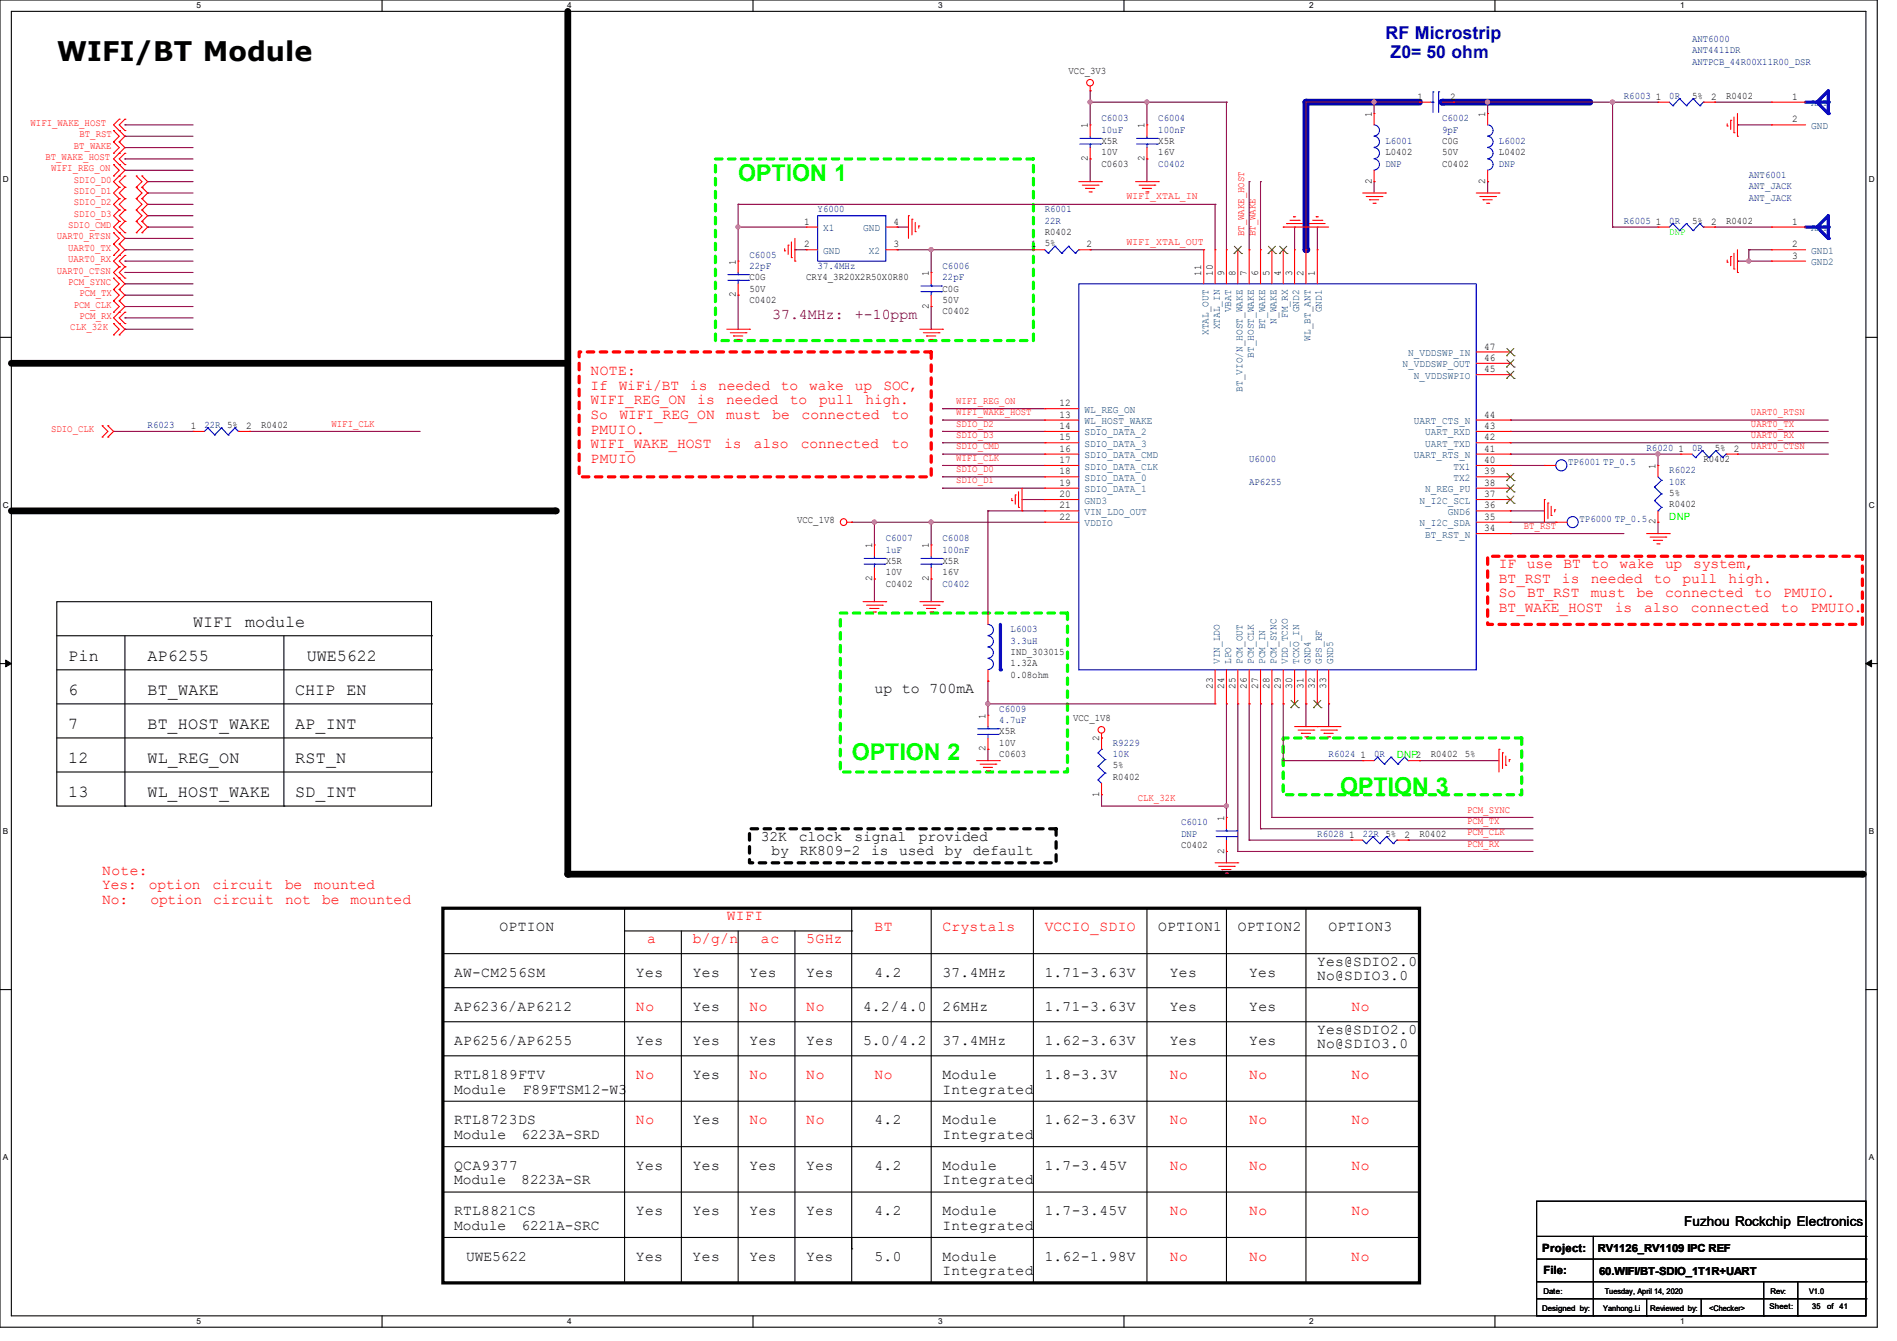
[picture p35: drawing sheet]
<svg xmlns="http://www.w3.org/2000/svg" width="297mm" height="210mm" viewBox="0 0 297 210" stroke-linecap="round" stroke-linejoin="round" font-family="sans-serif">
<defs><g id="words">
<text font-size="4.2" x="8.9" y="9.6">WIFI/BT Module</text>
<g font-size="3.6" fill="#0f0">
<text x="115.6" y="28.3">OPTION 1</text>
<text x="133.3" y="119">OPTION 2</text>
<text x="209.8" y="124.3">OPTION 3</text>
</g>
<g font-size="2.8" fill="#000080">
<text x="216.9" y="6.2">RF Microstrip</text>
<text x="217.7" y="9">Z0= 50 ohm</text>
</g>
<g font-size="2.6">
<text x="30.2" y="98.1">WIFI</text>
<text x="38.4" y="98.1">module</text>
<text x="10.7" y="103.5">Pin</text>
<text x="23.1" y="103.5">AP6255</text>
<text x="48" y="103.5">UWE5622</text>
<text x="10.7" y="108.8">6</text>
<text x="23.1" y="108.8">BT_WAKE</text>
<text x="46.2" y="108.8">CHIP EN</text>
<text x="10.7" y="114.1">7</text>
<text x="10.7" y="119.5">12</text>
<text x="23.1" y="114.1">BT_HOST_WAKE</text>
<text x="23.1" y="119.5">WL_REG_ON</text>
<text x="46.2" y="114.1">AP_INT</text>
<text x="46.2" y="119.5">RST_N</text>
<text x="10.7" y="124.8">13</text>
<text x="23.1" y="124.8">WL_HOST_WAKE</text>
<text x="46.2" y="124.8">SD_INT</text>
</g>
<g font-size="2.3" fill="#800000">
<text x="120.9" y="49.9">37.4MHz:</text>
<text x="133.9" y="49.9">+-10ppm</text>
</g>
<g font-size="2.3" fill="#f00">
<text x="92.5" y="58.8">NOTE:</text>
<text x="92.5" y="61">If</text>
<text x="92.5" y="63.3">WIFI_REG_ON</text>
<text x="92.5" y="65.6">So</text>
<text x="96.9" y="61">WiFi/BT</text>
<text x="97" y="65.6">WIFI_REG_ON</text>
<text x="108" y="61">is</text>
<text x="109.2" y="63.3">is</text>
<text x="112.4" y="61">needed</text>
<text x="113.7" y="63.3">needed</text>
<text x="113.7" y="65.6">must</text>
<text x="120.9" y="65.6">be</text>
<text x="122.3" y="61">to</text>
<text x="123.7" y="63.3">to</text>
<text x="125.5" y="65.6">connected</text>
<text x="126.7" y="61">wake</text>
<text x="128.2" y="63.3">pull</text>
<text x="133.9" y="61">up</text>
<text x="135.5" y="63.3">high.</text>
<text x="138.3" y="61">SOC,</text>
<text x="139.6" y="65.6">to</text>
<text x="92.5" y="67.9">PMUIO.</text>
<text x="92.5" y="70.2">WIFI_WAKE_HOST</text>
<text x="113.4" y="70.2">is</text>
<text x="118" y="70.2">also</text>
<text x="125.4" y="70.2">connected</text>
<text x="139.6" y="70.2">to</text>
<text x="92.5" y="72.5">PMUIO</text>
<text x="234.7" y="89">IF</text>
<text x="239.1" y="89">use</text>
<text x="244.8" y="89">BT</text>
<text x="249.2" y="89">to</text>
<text x="253.6" y="89">wake</text>
<text x="260.7" y="89">up</text>
<text x="265.1" y="89">system,</text>
<text x="234.7" y="91.3">BT_RST</text>
<text x="234.7" y="93.6">So</text>
<text x="234.7" y="95.8">BT_WAKE_HOST</text>
<text x="239.1" y="93.6">BT_RST</text>
<text x="244.5" y="91.3">is</text>
<text x="249.1" y="91.3">needed</text>
<text x="249.1" y="93.6">must</text>
<text x="252.8" y="95.8">is</text>
<text x="256.3" y="93.6">be</text>
<text x="257.4" y="95.8">also</text>
<text x="259" y="91.3">to</text>
<text x="260.7" y="93.6">connected</text>
<text x="263.4" y="91.3">pull</text>
<text x="264.8" y="95.8">connected</text>
<text x="270.6" y="91.3">high.</text>
<text x="274.7" y="93.6">to</text>
<text x="278.8" y="95.8">to</text>
<text x="279.2" y="93.6">PMUIO.</text>
<text x="283.5" y="95.8">PMUIO.</text>
<text x="16" y="137">Note:</text>
<text x="16" y="139.3">Yes:</text>
<text x="16" y="141.6">No:</text>
<text x="23.3" y="139.3">option</text>
<text x="23.5" y="141.6">option</text>
<text x="33.3" y="139.3">circuit</text>
<text x="33.4" y="141.6">circuit</text>
<text x="44.6" y="139.3">be</text>
<text x="44.6" y="141.6">not</text>
<text x="49.2" y="139.3">mounted</text>
<text x="50.4" y="141.6">be</text>
<text x="54.9" y="141.6">mounted</text>
<text x="101.3" y="147.7">a</text>
<text x="108.5" y="147.7">b/g/n</text>
<text x="113.8" y="144.1">WIFI</text>
<text x="119.1" y="147.7">ac</text>
<text x="126.2" y="147.7">5GHz</text>
<text x="136.9" y="145.9">BT</text>
<text x="147.6" y="145.9">Crystals</text>
<text x="163.6" y="145.9">VCCIO_SDIO</text>
<text x="99.6" y="158.3">No</text>
<text x="117.3" y="158.3">No</text>
<text x="126.2" y="158.3">No</text>
<text x="211.6" y="158.3">No</text>
<text x="99.6" y="169">No</text>
<text x="117.3" y="169">No</text>
<text x="126.2" y="169">No</text>
<text x="136.9" y="169">No</text>
<text x="183.1" y="169">No</text>
<text x="195.6" y="169">No</text>
<text x="211.6" y="169">No</text>
<text x="99.6" y="176.1">No</text>
<text x="117.3" y="176.1">No</text>
<text x="126.2" y="176.1">No</text>
<text x="183.1" y="176.1">No</text>
<text x="195.6" y="176.1">No</text>
<text x="211.6" y="176.1">No</text>
<text x="183.1" y="183.2">No</text>
<text x="195.6" y="183.2">No</text>
<text x="211.6" y="183.2">No</text>
<text x="183.1" y="190.3">No</text>
<text x="195.6" y="190.3">No</text>
<text x="211.6" y="190.3">No</text>
<text x="183.1" y="197.4">No</text>
<text x="195.6" y="197.4">No</text>
<text x="211.6" y="197.4">No</text>
</g>
<g font-size="2.3">
<text x="136.9" y="108.6">up to 700mA</text>
<text x="119.1" y="131.7">32K</text>
<text x="125.1" y="131.7">clock</text>
<text x="133.8" y="131.7">signal</text>
<text x="143.8" y="131.7">provided</text>
<text x="120.8" y="133.9">by</text>
<text x="125.2" y="133.9">RK809-2</text>
<text x="136.4" y="133.9">is</text>
<text x="140.8" y="133.9">used</text>
<text x="147.9" y="133.9">by</text>
<text x="152.3" y="133.9">default</text>
<text x="78.2" y="145.9">OPTION</text>
<text x="181.4" y="145.9">OPTION1</text>
<text x="193.8" y="145.9">OPTION2</text>
<text x="208" y="145.9">OPTION3</text>
<text x="71.1" y="153">AW-CM256SM</text>
<text x="99.6" y="153">Yes</text>
<text x="108.5" y="153">Yes</text>
<text x="117.3" y="153">Yes</text>
<text x="126.2" y="153">Yes</text>
<text x="136.9" y="153">4.2</text>
<text x="147.6" y="153">37.4MHz</text>
<text x="163.6" y="153">1.71-3.63V</text>
<text x="183.1" y="153">Yes</text>
<text x="195.6" y="153">Yes</text>
<text x="206.2" y="151.2">Yes@SDIO2.0</text>
<text x="206.2" y="153.5">No@SDIO3.0</text>
<text x="71.1" y="158.3">AP6236/AP6212</text>
<text x="108.5" y="158.3">Yes</text>
<text x="135.1" y="158.3">4.2/4.0</text>
<text x="147.6" y="158.3">26MHz</text>
<text x="163.6" y="158.3">1.71-3.63V</text>
<text x="183.1" y="158.3">Yes</text>
<text x="195.6" y="158.3">Yes</text>
<text x="206.2" y="161.9">Yes@SDIO2.0</text>
<text x="71.1" y="163.7">AP6256/AP6255</text>
<text x="99.6" y="163.7">Yes</text>
<text x="108.5" y="163.7">Yes</text>
<text x="117.4" y="163.7">Yes</text>
<text x="126.2" y="163.7">Yes</text>
<text x="135.1" y="163.7">5.0/4.2</text>
<text x="147.6" y="163.7">37.4MHz</text>
<text x="163.6" y="163.7">1.62-3.63V</text>
<text x="183.1" y="163.7">Yes</text>
<text x="195.6" y="163.7">Yes</text>
<text x="206.2" y="164.2">No@SDIO3.0</text>
<text x="71.1" y="169">RTL8189FTV</text>
<text x="71.1" y="171.3">Module</text>
<text x="81.9" y="171.3">F89FTSM12-W3</text>
<text x="108.5" y="169">Yes</text>
<text x="147.6" y="169">Module</text>
<text x="147.6" y="171.3">Integrated</text>
<text x="163.6" y="169">1.8-3.3V</text>
<text x="71.1" y="176.1">RTL8723DS</text>
<text x="71.1" y="178.4">Module</text>
<text x="81.7" y="178.4">6223A-SRD</text>
<text x="108.5" y="176.1">Yes</text>
<text x="136.9" y="176.1">4.2</text>
<text x="147.6" y="176.1">Module</text>
<text x="147.6" y="178.4">Integrated</text>
<text x="163.6" y="176.1">1.62-3.63V</text>
<text x="71.1" y="183.2">QCA9377</text>
<text x="71.1" y="185.5">Module</text>
<text x="81.6" y="185.5">8223A-SR</text>
<text x="99.6" y="183.2">Yes</text>
<text x="108.5" y="183.2">Yes</text>
<text x="117.3" y="183.2">Yes</text>
<text x="126.2" y="183.2">Yes</text>
<text x="136.9" y="183.2">4.2</text>
<text x="147.6" y="183.2">Module</text>
<text x="147.6" y="185.5">Integrated</text>
<text x="163.6" y="183.2">1.7-3.45V</text>
<text x="71.1" y="190.3">RTL8821CS</text>
<text x="99.6" y="190.3">Yes</text>
<text x="108.5" y="190.3">Yes</text>
<text x="117.3" y="190.3">Yes</text>
<text x="126.2" y="190.3">Yes</text>
<text x="136.9" y="190.3">4.2</text>
<text x="147.6" y="190.3">Module</text>
<text x="163.6" y="190.3">1.7-3.45V</text>
<text x="71.1" y="192.6">Module</text>
<text x="73" y="197.4">UWE5622</text>
<text x="81.7" y="192.6">6221A-SRC</text>
<text x="99.6" y="197.4">Yes</text>
<text x="108.4" y="197.4">Yes</text>
<text x="117.3" y="197.4">Yes</text>
<text x="126.2" y="197.4">Yes</text>
<text x="136.9" y="197.4">5.0</text>
<text x="147.6" y="192.6">Integrated</text>
<text x="147.6" y="197.4">Module</text>
<text x="163.6" y="197.4">1.62-1.98V</text>
<text x="147.6" y="199.7">Integrated</text>
</g>
<text font-size="2.1" x="263.7" y="192">Fuzhou Rockchip Electronics</text>
<g font-size="1.8">
<text x="241.5" y="196">Project:</text>
<text x="241.6" y="199.6">File:</text>
</g>
<g font-size="1.7">
<text x="250.1" y="196.1">RV1126_RV1109 IPC REF</text>
<text x="250.4" y="199.7">60.WIFI/BT-SDIO_1T1R+UART</text>
</g>
<g font-size="1.6">
<text x="167.3" y="11.6">VCC_3V3</text>
<text x="221.9" y="15.6">1</text>
<text x="227" y="15.6">2</text>
<text x="259.2" y="15.6">1</text>
<text x="264.9" y="15.5">5%</text>
<text x="267.9" y="15.6">2</text>
<text x="270.2" y="15.5">R0402</text>
<text x="280.6" y="15.6">1</text>
<text x="170.3" y="20.1" transform="rotate(-90 170.3 20.1)">1</text>
<text x="172.5" y="22.6">X5R</text>
<text x="179.2" y="20.1" transform="rotate(-90 179.2 20.1)">1</text>
<text x="181.4" y="22.6">X5R</text>
<text x="214.8" y="18.3" transform="rotate(-90 214.8 18.3)">1</text>
<text x="225.8" y="22.6">C0G</text>
<text x="232.5" y="18.3" transform="rotate(-90 232.5 18.3)">1</text>
<text x="280.6" y="19.2">2</text>
<text x="170.3" y="25.2" transform="rotate(-90 170.3 25.2)">2</text>
<text x="172.5" y="26.1">C0603</text>
<text x="172.5" y="24.3">10V</text>
<text x="179.2" y="25.2" transform="rotate(-90 179.2 25.2)">2</text>
<text x="181.4" y="24.3">16V</text>
<text x="214.8" y="28.8" transform="rotate(-90 214.8 28.8)">2</text>
<text x="216.9" y="24.3">L0402</text>
<text x="225.8" y="26.1">C0402</text>
<text x="225.8" y="24.3">50V</text>
<text x="232.5" y="28.8" transform="rotate(-90 232.5 28.8)">2</text>
<text x="234.7" y="24.3">L0402</text>
<text x="125.9" y="35.2">1</text>
<text x="139.9" y="35.2">4</text>
<text x="259.2" y="35.2">1</text>
<text x="264.9" y="35">5%</text>
<text x="267.9" y="35.2">2</text>
<text x="270.2" y="35">R0402</text>
<text x="280.6" y="35.2">1</text>
<text x="115.2" y="41.4" transform="rotate(-90 115.2 41.4)">1</text>
<text x="125.9" y="38.7">2</text>
<text x="139.9" y="38.7">3</text>
<text x="161.5" y="38.7">1</text>
<text x="163.6" y="36.8">R0402</text>
<text x="163.6" y="38.6">5%</text>
<text x="170.1" y="38.7">2</text>
<text x="280.6" y="38.7">2</text>
<text x="280.6" y="40.5">3</text>
<text x="115.2" y="46.6" transform="rotate(-90 115.2 46.6)">2</text>
<text x="117.3" y="47.5">C0402</text>
<text x="117.3" y="43.9">C0G</text>
<text x="117.3" y="45.7">50V</text>
<text x="126.2" y="43.9">CRY4_3R20X2R50X0R80</text>
<text x="145.4" y="43.2" transform="rotate(-90 145.4 43.2)">1</text>
<text x="147.6" y="45.7">C0G</text>
<text x="147.6" y="47.5">50V</text>
<text x="188.1" y="43.2" transform="rotate(-90 188.1 43.2)">11</text>
<text x="189.9" y="43.2" transform="rotate(-90 189.9 43.2)">10</text>
<text x="191.6" y="43.2" transform="rotate(-90 191.6 43.2)">9</text>
<text x="193.4" y="43.2" transform="rotate(-90 193.4 43.2)">8</text>
<text x="195.2" y="43.2" transform="rotate(-90 195.2 43.2)">7</text>
<text x="197" y="43.2" transform="rotate(-90 197 43.2)">6</text>
<text x="198.8" y="43.2" transform="rotate(-90 198.8 43.2)">5</text>
<text x="200.5" y="43.2" transform="rotate(-90 200.5 43.2)">4</text>
<text x="202.3" y="43.2" transform="rotate(-90 202.3 43.2)">3</text>
<text x="204.1" y="43.2" transform="rotate(-90 204.1 43.2)">2</text>
<text x="205.9" y="43.2" transform="rotate(-90 205.9 43.2)">1</text>
<text x="145.4" y="48.3" transform="rotate(-90 145.4 48.3)">2</text>
<text x="147.6" y="49.2">C0402</text>
<text x="232.4" y="58.3">45</text>
<text x="232.4" y="56.5">46</text>
<text x="232.4" y="54.7">47</text>
<text x="165.9" y="65.4">13</text>
<text x="165.9" y="63.6">12</text>
<text x="232.4" y="65.4">44</text>
<text x="29.9" y="67.2">1</text>
<text x="38.6" y="67.2">2</text>
<text x="40.9" y="67">R0402</text>
<text x="165.9" y="67.2">14</text>
<text x="165.9" y="70.7">16</text>
<text x="165.9" y="69">15</text>
<text x="232.4" y="69">42</text>
<text x="232.4" y="67.2">43</text>
<text x="232.4" y="70.7">41</text>
<text x="262.8" y="70.7">1</text>
<text x="268.5" y="70.6">5%</text>
<text x="271.5" y="70.7">2</text>
<text x="165.9" y="74.3">18</text>
<text x="165.9" y="72.5">17</text>
<text x="165.9" y="76.1">19</text>
<text x="165.9" y="77.9">20</text>
<text x="232.4" y="77.9">37</text>
<text x="232.4" y="74.3">39</text>
<text x="232.4" y="76.1">38</text>
<text x="232.4" y="72.5">40</text>
<text x="259.2" y="73.4" transform="rotate(-90 259.2 73.4)">1</text>
<text x="261.4" y="77.7">5%</text>
<text x="266.7" y="72.3">R0402</text>
<text x="124.8" y="82">VCC_1V8</text>
<text x="165.9" y="81.4">22</text>
<text x="165.9" y="79.6">21</text>
<text x="232.4" y="81.4">35</text>
<text x="232.4" y="79.6">36</text>
<text x="232.4" y="83.2">34</text>
<text x="259.2" y="82.1" transform="rotate(-90 259.2 82.1)">2</text>
<text x="261.4" y="79.5">R0402</text>
<text x="136.5" y="85.9" transform="rotate(-90 136.5 85.9)">1</text>
<text x="138.7" y="88.3">X5R</text>
<text x="145.4" y="85.9" transform="rotate(-90 145.4 85.9)">1</text>
<text x="147.6" y="88.3">X5R</text>
<text x="136.5" y="91" transform="rotate(-90 136.5 91)">2</text>
<text x="138.7" y="91.9">C0402</text>
<text x="138.7" y="90.1">10V</text>
<text x="145.4" y="91" transform="rotate(-90 145.4 91)">2</text>
<text x="147.6" y="90.1">16V</text>
<text x="158.2" y="102.6">IND_303015</text>
<text x="158.2" y="104.3">1.32A</text>
<text x="158.2" y="106.1">0.08ohm</text>
<text x="189.9" y="107.9" transform="rotate(-90 189.9 107.9)">23</text>
<text x="191.6" y="107.9" transform="rotate(-90 191.6 107.9)">24</text>
<text x="193.4" y="107.9" transform="rotate(-90 193.4 107.9)">25</text>
<text x="195.2" y="107.9" transform="rotate(-90 195.2 107.9)">26</text>
<text x="197" y="107.9" transform="rotate(-90 197 107.9)">27</text>
<text x="198.8" y="107.9" transform="rotate(-90 198.8 107.9)">28</text>
<text x="200.5" y="107.9" transform="rotate(-90 200.5 107.9)">29</text>
<text x="202.3" y="107.9" transform="rotate(-90 202.3 107.9)">30</text>
<text x="204.1" y="107.9" transform="rotate(-90 204.1 107.9)">31</text>
<text x="205.9" y="107.9" transform="rotate(-90 205.9 107.9)">32</text>
<text x="207.6" y="107.9" transform="rotate(-90 207.6 107.9)">33</text>
<text x="154.3" y="112.6" transform="rotate(-90 154.3 112.6)">1</text>
<text x="168" y="112.9">VCC_1V8</text>
<text x="154.3" y="117.7" transform="rotate(-90 154.3 117.7)">2</text>
<text x="156.5" y="118.6">C0603</text>
<text x="156.5" y="115">X5R</text>
<text x="156.5" y="116.8">10V</text>
<text x="172.1" y="116.1" transform="rotate(-90 172.1 116.1)">2</text>
<text x="213" y="118.7">1</text>
<text x="224" y="118.6">R0402</text>
<text x="229.4" y="118.6">5%</text>
<text x="172.1" y="124.8" transform="rotate(-90 172.1 124.8)">1</text>
<text x="174.2" y="122.1">R0402</text>
<text x="174.2" y="120.4">5%</text>
<text x="191.6" y="128.6" transform="rotate(-90 191.6 128.6)">1</text>
<text x="211.2" y="131.2">1</text>
<text x="219.9" y="131.2">2</text>
<text x="222.2" y="131">R0402</text>
<text x="184.9" y="132.8">C0402</text>
<text x="191.6" y="133.7" transform="rotate(-90 191.6 133.7)">2</text>
</g>
<g font-size="1.6" fill="#000080">
<text x="264.9" y="6.6">ANT6000</text>
<text x="264.9" y="8.3">ANT4411DR</text>
<text x="264.9" y="10.1">ANTPCB_44R00X11R00_DSR</text>
<text x="254.2" y="15.5">R6003</text>
<text x="261.4" y="15.5">0R</text>
<text x="172.5" y="19">C6003</text>
<text x="172.5" y="20.8">10uF</text>
<text x="181.4" y="19">C6004</text>
<text x="181.4" y="20.8">100nF</text>
<text x="216.9" y="22.6">L6001</text>
<text x="225.8" y="19">C6002</text>
<text x="225.8" y="20.8">9pF</text>
<text x="234.7" y="22.6">L6002</text>
<text x="181.4" y="26.1">C0402</text>
<text x="216.9" y="26.1">DNP</text>
<text x="234.7" y="26.1">DNP</text>
<text x="273.8" y="27.9">ANT6001</text>
<text x="273.8" y="29.7">ANT_JACK</text>
<text x="128" y="33.2">Y6000</text>
<text x="163.6" y="33.2">R6001</text>
<text x="163.6" y="35">22R</text>
<text x="254.2" y="35">R6005</text>
<text x="261.4" y="35">0R</text>
<text x="273.8" y="31.5">ANT_JACK</text>
<text x="117.3" y="40.3">C6005</text>
<text x="117.3" y="42.1">22pF</text>
<text x="128" y="42.1">37.4MHz</text>
<text x="147.6" y="42.1">C6006</text>
<text x="147.6" y="43.9">22pF</text>
<text x="23.1" y="67">R6023</text>
<text x="32" y="67">22R 5%</text>
<text x="257.8" y="70.6">R6020</text>
<text x="264.9" y="70.6">0R</text>
<text x="195.6" y="72.3">U6000</text>
<text x="195.6" y="75.9">AP6255</text>
<text x="245.5" y="72.9">TP6001 TP_0.5</text>
<text x="261.4" y="74.1">R6022</text>
<text x="261.4" y="75.9">10K</text>
<text x="247.3" y="81.8">TP6000 TP_0.5</text>
<text x="138.7" y="84.8">C6007</text>
<text x="138.7" y="86.6">1uF</text>
<text x="147.6" y="84.8">C6008</text>
<text x="147.6" y="86.6">100nF</text>
<text x="147.6" y="91.9">C0402</text>
<text x="158.2" y="99">L6003</text>
<text x="158.2" y="100.8">3.3uH</text>
<text x="156.5" y="111.5">C6009</text>
<text x="156.5" y="113.2">4.7uF</text>
<text x="174.2" y="116.8">R9229</text>
<text x="174.2" y="118.6">10K</text>
<text x="208" y="118.6">R6024</text>
<text x="215.1" y="118.6">0R</text>
<text x="184.9" y="129.2">C6010</text>
<text x="184.9" y="131">DNP</text>
<text x="206.2" y="131">R6028</text>
<text x="213.4" y="131">22R 5%</text>
</g>
<g font-size="1.6" fill="#004080">
<text x="283.6" y="16.6">ANT</text>
<text x="283.6" y="20.2">GND</text>
<text x="128.9" y="36.2">X1</text>
<text x="128.9" y="39.8">GND</text>
<text x="135.1" y="36.2">GND</text>
<text x="136" y="39.8">X2</text>
<text x="283.6" y="36.2">ANT</text>
<text x="283.6" y="39.8">GND1</text>
<text x="283.6" y="41.5">GND2</text>
<text x="189.2" y="52.5" transform="rotate(-90 189.2 52.5)">XTAL_OUT</text>
<text x="191" y="51.6" transform="rotate(-90 191 51.6)">XTAL_IN</text>
<text x="192.7" y="48.9" transform="rotate(-90 192.7 48.9)">VBAT</text>
<text x="198.1" y="51.6" transform="rotate(-90 198.1 51.6)">BT_WAKE</text>
<text x="199.9" y="50.7" transform="rotate(-90 199.9 50.7)">N_WAKE</text>
<text x="201.6" y="49.8" transform="rotate(-90 201.6 49.8)">FM_RX</text>
<text x="203.4" y="48.9" transform="rotate(-90 203.4 48.9)">GND2</text>
<text x="205.2" y="53.3" transform="rotate(-90 205.2 53.3)">WL_BT_ANT</text>
<text x="207" y="48.9" transform="rotate(-90 207 48.9)">GND1</text>
<text x="196.3" y="56" transform="rotate(-90 196.3 56)">BT_HOST_WAKE</text>
<text x="219.6" y="57.5">N_VDDSWP_OUT</text>
<text x="220.5" y="55.8">N_VDDSWP_IN</text>
<text x="221.4" y="59.3">N_VDDSWPIO</text>
<text x="169.8" y="64.6">WL_REG_ON</text>
<text x="194.5" y="61.3" transform="rotate(-90 194.5 61.3)">BT_VIO/N_HOST_WAKE</text>
<text x="169.8" y="66.4">WL_HOST_WAKE</text>
<text x="169.8" y="68.2">SDIO_DATA_2</text>
<text x="169.8" y="71.8">SDIO_DATA_CMD</text>
<text x="169.8" y="70">SDIO_DATA_3</text>
<text x="221.4" y="71.8">UART_RTS_N</text>
<text x="221.4" y="66.4">UART_CTS_N</text>
<text x="223.1" y="70">UART_TXD</text>
<text x="223.1" y="68.2">UART_RXD</text>
<text x="169.8" y="75.3">SDIO_DATA_0</text>
<text x="169.8" y="73.5">SDIO_DATA_CLK</text>
<text x="169.8" y="77.1">SDIO_DATA_1</text>
<text x="223.1" y="77.1">N_REG_PU</text>
<text x="227.6" y="75.3">TX2</text>
<text x="227.6" y="73.5">TX1</text>
<text x="169.8" y="82.4">VDDIO</text>
<text x="169.8" y="78.9">GND3</text>
<text x="169.8" y="80.6">VIN_LDO_OUT</text>
<text x="222.2" y="78.9">N_I2C_SCL</text>
<text x="222.2" y="82.4">N_I2C_SDA</text>
<text x="226.7" y="80.6">GND6</text>
<text x="223.1" y="84.2">BT_RST_N</text>
<text x="191" y="104" transform="rotate(-90 191 104)">VIN_LDO</text>
<text x="192.7" y="104" transform="rotate(-90 192.7 104)">LPO</text>
<text x="194.5" y="104" transform="rotate(-90 194.5 104)">PCM_OUT</text>
<text x="196.3" y="104" transform="rotate(-90 196.3 104)">PCM_CLK</text>
<text x="198.1" y="104" transform="rotate(-90 198.1 104)">PCM_IN</text>
<text x="199.9" y="104" transform="rotate(-90 199.9 104)">PCM_SYNC</text>
<text x="201.6" y="104" transform="rotate(-90 201.6 104)">VDD_TCXO</text>
<text x="203.4" y="104" transform="rotate(-90 203.4 104)">TCXO_IN</text>
<text x="205.2" y="104" transform="rotate(-90 205.2 104)">GND4</text>
<text x="207" y="104" transform="rotate(-90 207 104)">GPS_RF</text>
<text x="208.7" y="104" transform="rotate(-90 208.7 104)">GND5</text>
</g>
<g font-size="1.6" fill="#f00">
<text x="4.8" y="19.7">WIFI_WAKE_HOST</text>
<text x="11.6" y="23.3">BT_WAKE</text>
<text x="12.4" y="21.5">BT_RST</text>
<text x="7.1" y="25.1">BT_WAKE_HOST</text>
<text x="8" y="26.8">WIFI_REG_ON</text>
<text x="11.6" y="28.6">SDIO_D0</text>
<text x="10.7" y="35.7">SDIO_CMD</text>
<text x="11.6" y="34">SDIO_D3</text>
<text x="11.6" y="32.2">SDIO_D2</text>
<text x="11.6" y="30.4">SDIO_D1</text>
<text x="176.4" y="31.2">WIFI_XTAL_IN</text>
<text x="8.9" y="37.5">UART0_RTSN</text>
<text x="10.7" y="41.1">UART0_RX</text>
<text x="10.7" y="39.3">UART0_TX</text>
<text x="176.4" y="38.4">WIFI_XTAL_OUT</text>
<text x="194.8" y="37" transform="rotate(-90 194.8 37)">BT_WAKE_HOST</text>
<text x="196.6" y="37" transform="rotate(-90 196.6 37)">BT_WAKE</text>
<text x="8.9" y="42.8">UART0_CTSN</text>
<text x="10.7" y="44.6">PCM_SYNC</text>
<text x="12.4" y="46.4">PCM_TX</text>
<text x="11" y="51.7">CLK_32K</text>
<text x="11.6" y="48.2">PCM_CLK</text>
<text x="12.4" y="50">PCM_RX</text>
<text x="149.7" y="63.2">WIFI_REG_ON</text>
<text x="149.7" y="65">WIFI_WAKE_HOST</text>
<text x="274.1" y="65">UART0_RTSN</text>
<text x="8" y="67.7">SDIO_CLK</text>
<text x="51.9" y="66.8">WIFI_CLK</text>
<text x="149.7" y="66.8">SDIO_D2</text>
<text x="149.7" y="68.6">SDIO_D3</text>
<text x="149.7" y="70.4">SDIO_CMD</text>
<text x="274.1" y="70.4">UART0_CTSN</text>
<text x="274.1" y="66.8">UART0_TX</text>
<text x="274.1" y="68.6">UART0_RX</text>
<text x="149.7" y="72.1">WIFI_CLK</text>
<text x="149.7" y="75.7">SDIO_D1</text>
<text x="149.7" y="73.9">SDIO_D0</text>
<text x="238.6" y="82.8">BT_RST</text>
<text x="178.1" y="125.5">CLK_32K</text>
<text x="229.7" y="127.3">PCM_SYNC</text>
<text x="229.7" y="129">PCM_TX</text>
<text x="229.7" y="130.8">PCM_CLK</text>
<text x="229.7" y="132.6">PCM_RX</text>
</g>
<g font-size="1.6" fill="#0f0">
<text x="261.4" y="36.8">DNP</text>
<text x="261.4" y="81.4">DNP</text>
<text x="218.7" y="118.8">DNP2</text>
</g>
<g font-size="1.3">
<text x="30.8" y="1.3">5</text>
<text x="88.8" y="1.3">4</text>
<text x="146.9" y="1.3">3</text>
<text x="205" y="1.3">2</text>
<text x="263.1" y="1.3">1</text>
<text x=".5" y="28.4">D</text>
<text x="292.6" y="28.4">D</text>
<text x=".5" y="79.5">C</text>
<text x="292.6" y="79.5">C</text>
<text x=".5" y="130.6">B</text>
<text x="292.6" y="130.6">B</text>
<text x=".5" y="181.7">A</text>
<text x="292.6" y="181.7">A</text>
<text x="30.8" y="207.4">5</text>
<text x="88.8" y="207.4">4</text>
<text x="146.9" y="207.4">3</text>
<text x="205" y="207.4">2</text>
<text x="263.1" y="207.4">1</text>
</g>
<g font-size="1.2">
<text x="241.6" y="202.6">Date:</text>
<text x="251.2" y="202.6">Tuesday, April 14, 2020</text>
<text x="277.2" y="202.6">Rev:</text>
<text x="283.2" y="202.6">V1.0</text>
<text x="241.5" y="205.3">Designed by:</text>
<text x="251" y="205.3">Yanhong.Li</text>
<text x="258.4" y="205.3">Reviewed by:</text>
<text x="267.6" y="205.3">&lt;Checker&gt;</text>
<text x="277" y="205.1">Sheet:</text>
<text x="283.8" y="205.1">35</text>
<text x="286.1" y="205.1">of</text>
<text x="288" y="205.1">41</text>
</g>
</g></defs>
<path d="M0 0h293.9v207.9h-293.9zM1.8 1.8h290.3v204.3h-290.3z" fill="none" stroke="#000" stroke-width=".17"/>
<g fill="#fff">
<path d="M30.8 .2h.7v1.4h-.7z"/>
<path d="M30.8 206.2h.7v1.4h-.7z"/>
</g>
<path d="M59.8 0v1.8M59.8 206.1v1.8" fill="none" stroke="#000" stroke-width=".17"/>
<g fill="#fff">
<path d="M88.8 .2h.7v1.4h-.7z"/>
<path d="M88.8 206.2h.7v1.4h-.7z"/>
</g>
<path d="M117.9 0v1.8M117.9 206.1v1.8" fill="none" stroke="#000" stroke-width=".17"/>
<g fill="#fff">
<path d="M146.9 .2h.7v1.4h-.7z"/>
<path d="M146.9 206.2h.7v1.4h-.7z"/>
</g>
<path d="M176 0v1.8M176 206.1v1.8" fill="none" stroke="#000" stroke-width=".17"/>
<g fill="#fff">
<path d="M205 .2h.7v1.4h-.7z"/>
<path d="M205 206.2h.7v1.4h-.7z"/>
</g>
<path d="M234.1 0v1.8M234.1 206.1v1.8" fill="none" stroke="#000" stroke-width=".17"/>
<g fill="#fff">
<path d="M263.1 .2h.6v1.4h-.6z"/>
<path d="M263.1 206.2h.6v1.4h-.6z"/>
<path d="M.5 27.3h.9v1.4h-.9z"/>
<path d="M292.6 27.3h.9v1.4h-.9z"/>
<path d="M.5 78.4h.9v1.4h-.9z"/>
<path d="M292.6 78.4h.9v1.4h-.9z"/>
</g>
<path d="M0 52.8h1.8M292.1 52.8h1.8" fill="none" stroke="#000" stroke-width=".17"/>
<g fill="#fff">
<path d="M.5 129.5h.8v1.4h-.8z"/>
<path d="M292.6 129.5h.8v1.4h-.8z"/>
</g>
<path d="M0 103.9h1.8M292.1 103.9h1.8" fill="none" stroke="#000" stroke-width=".17"/>
<path d="M.9 103.4l.9 .5-.9 .5zM292.1 103.9l.9-.5v1z" fill="#000" stroke="#000" stroke-width=".16"/>
<g fill="#fff">
<path d="M.5 180.5h.8v1.4h-.8z"/>
<path d="M292.6 180.5h.8v1.4h-.8z"/>
</g>
<path d="M0 155h1.8M292.1 155h1.8" fill="none" stroke="#000" stroke-width=".17"/>
<path d="M1.8 56.9h86.9" fill="none" stroke="#000" stroke-width="1.1"/>
<circle cx="88.7" cy="56.9" r=".53" fill="#000"/>
<path d="M112 24.9h49.8v28.4h-49.8zM131.6 96h35.5v24.9h-35.5zM200.9 115.6h37.4v8.9h-37.4z" fill="none" stroke="#0f0" stroke-width=".51" stroke-dasharray="1 1"/>
<path d="M204.5 16h17.7" fill="none" stroke="#0000a0" stroke-width="1.1"/>
<circle cx="204.5" cy="16" r=".53" fill="#0000a0"/>
<path d="M225.8 16h23.1" fill="none" stroke="#0000a0" stroke-width="1.1"/>
<circle cx="225.8" cy="16" r=".53" fill="#0000a0"/>
<path d="M204.5 16v23.1" fill="none" stroke="#0000a0" stroke-width="1.1"/>
<circle cx="204.5" cy="39.1" r=".53" fill="#0000a0"/>
<path d="M88.9 1.8v135.1h202.7M1.8 80h85.2" fill="none" stroke="#000" stroke-width="1.1"/>
<g fill="#000">
<circle cx="87" cy="80" r=".53"/>
<circle cx="88.9" cy="136.9" r=".53"/>
<circle cx="291.6" cy="136.9" r=".53"/>
</g>
<path d="M117.3 129.8h48.1v5.3h-48.1z" fill="none" stroke="#000" stroke-width=".51" stroke-dasharray="1 1"/>
<path d="M90.7 55.1h55.1v19.6h-55.1z" fill="none" stroke="#f00" stroke-width=".51" stroke-dasharray="1 1"/>
<path d="M232.9 87.1h58.7v10.7h-58.7z" fill="none" stroke="#f00" stroke-width=".51" stroke-dasharray="1"/>
<g fill="none" stroke="#000" stroke-width=".17">
<path d="M8.9 94.2h58.7v32h-58.7zM8.9 99.6h58.7M19.6 99.6v26.6M44.4 99.6v26.6M67.6 99.6h.1M8.9 104.9h58.7M8.9 110.2h58.7M8.9 115.6h58.7M67.6 104.9h.1M67.6 110.2h.1M67.6 115.6h.1M8.9 120.9h58.7"/>
<path d="M19.6 126.2h.1M44.4 126.2h.1M67.6 120.9h.1M69.3 149.4h.1M69.3 154.7h.1M69.3 149.4h152.9M69.3 154.7h152.9M97.8 142.2v58.7M97.8 145.8h35.5M106.7 145.8v55.1M115.6 145.8v55.1M124.5 145.8v55.1"/>
<path d="M133.3 145.8h.1M133.3 142.2v58.7M145.8 142.2v58.7M161.8 142.2v58.7M179.6 142.2v58.7M192 142.2v58.7M204.5 142.2v58.7M222.2 142.2v58.7M69.3 165.4h.1M69.3 160h.1M69.3 172.5h.1M69.3 179.6h.1"/>
<path d="M69.3 165.4h152.9M69.3 160h152.9M69.3 172.5h152.9M69.3 179.6h152.9M69.3 186.7h.1M69.3 193.8h.1M69.3 186.7h152.9M69.3 193.8h152.9M97.8 193.8h.1M106.7 193.8h.1M115.6 193.8h.1M124.5 193.8h.1"/>
<path d="M133.3 195.6h.1M145.8 193.8h.1M161.8 193.8h.1M179.6 193.8h.1M192 193.8h.1M204.5 193.8h.1M240.6 188.1h51.5v18h-51.5zM240.6 193.6h51.5M240.6 197.2h51.5M249.5 193.6v12.5M292.1 193.6h.1M292.1 197.2h.1"/>
<path d="M97.8 200.9h.1M106.7 200.9h.1M115.6 200.9h.1M124.5 200.9h.1M133.3 200.9h.1M145.8 200.9h.1M161.8 200.9h.1M179.6 200.9h.1M192 200.9h.1M204.5 200.9h.1M222.2 200.9h.1M240.6 200.7h51.5"/>
<path d="M240.6 203.4h51.5M249.5 206.1h.1M257.8 206.1h.1M257.8 203.4v2.7M266.4 206.1h.1M266.4 203.4v2.7M276.1 206.1h.1M276.1 200.7v5.4M281.5 206.1h.1M281.5 200.7v5.4M292.1 200.7h.1M292.1 203.4h.1"/>
</g>
<path d="M69.3 142.2h152.9v58.7h-152.9z" fill="none" stroke="#000" stroke-width=".51"/>
<g fill="none" stroke="#800040" stroke-width=".17">
<path d="M19.6 19.6h.1M19.6 19.6h10.6M170.7 14.2h.1M170.7 16h.1M170.7 16h21.3M170.7 14.2v5.4M179.6 16h.1M179.6 16v3.6M192 16h.1M192 16v23.1M204.5 16h.1M204.5 16h17.7"/>
<path d="M204.5 16v23.1M215.1 16h.1M215.1 16v1.8M227.6 16h.1M227.6 16h32M232.9 16h.1M232.9 16v1.8M252.5 16h.1M252.5 16v19.6M268.5 16h.1M268.5 16h8.9M272 19.6h.1"/>
<path d="M272 19.6h5.4M19.6 26.7h.1M19.6 24.9h.1M19.6 21.3h.1M19.6 23.1h.1M19.6 37.3h.1M19.6 39.1h.1M19.6 39.1h10.6M19.6 26.7h10.6M19.6 24.9h10.6M19.6 21.3h10.6M19.6 23.1h10.6"/>
<path d="M19.6 37.3h10.6M23.1 32h.1M23.1 33.8h.1M23.1 35.6h.1M23.1 30.2h.1M23.1 28.4h.1M23.1 32h7.1M23.1 35.6h7.1M23.1 33.8h7.1M23.1 30.2h7.1M23.1 28.4h7.1M115.6 32h.1"/>
<path d="M115.6 35.6h.1M115.6 32v8.9M115.6 32h74.6M115.6 35.6h10.6M124.5 39.1h.1M124.5 39.1h1.7M140.5 39.1h.1M140.5 35.6h.1M140.5 35.6h1.7M140.5 39.1h21.3M145.8 39.1h.1M145.8 39.1v3.6"/>
<path d="M170.7 24.9h.1M170.7 39.1h.1M170.7 39.1h17.8M170.7 24.9v3.5M179.6 24.9h.1M179.6 24.9v3.5M190.2 32h.1M190.2 32v7.1M195.6 28.4h.1M195.6 28.4v10.7M197.4 28.4h.1M197.4 28.4v10.7"/>
<path d="M202.7 35.6h.1M202.7 35.6v3.5M206.2 35.6h.1M206.2 35.6v3.5M215.1 28.4h.1M215.1 28.4v1.8M232.9 28.4h.1M232.9 28.4v1.8M252.5 35.6h.1M252.5 35.6h7.1M268.5 35.6h.1M268.5 35.6h8.9"/>
<path d="M273.8 39.1h.1M273.8 39.1h3.6M273.8 39.1v1.8M19.6 40.9h.1M19.6 42.7h.1M19.6 44.4h.1M19.6 46.2h.1M19.6 48h.1M19.6 49.8h.1M19.6 51.6h.1M19.6 40.9h10.6M19.6 42.7h10.6"/>
<path d="M19.6 44.4h10.6M19.6 46.2h10.6M19.6 48h10.6M19.6 49.8h10.6M19.6 51.6h10.6M115.6 46.2h.1M115.6 46.2v5.4M145.8 48h.1M145.8 48v3.6M272 40.9h.1M272 40.9h5.4M273.8 40.9h.1"/>
<path d="M17.8 67.6h.1M17.8 67.6h12.4M39.1 67.6h.1M39.1 67.6h26.7M147.6 64h.1M147.6 65.8h.1M147.6 67.6h.1M147.6 69.3h.1M147.6 71.1h.1M147.6 72.9h.1M147.6 76.5h.1M147.6 74.7h.1"/>
<path d="M147.6 67.6h16M147.6 71.1h16M147.6 64h16M147.6 65.8h16M147.6 69.3h16M147.6 72.9h16M147.6 76.5h16M147.6 74.7h16M160 78.2h.1M160 78.2h3.6M236.5 65.8h.1M236.5 67.6h.1"/>
<path d="M236.5 69.3h.1M236.5 71.1h.1M236.5 72.9h.1M236.5 67.6h49.8M236.5 71.1h26.6M236.5 65.8h49.8M236.5 69.3h49.8M236.5 72.9h5.3M259.6 71.1h.1M259.6 71.1v1.8M272 71.1h.1M272 71.1h14.3"/>
<path d="M133.3 81.8h.1M133.3 81.8h30.3M136.9 81.8h.1M136.9 90.7h.1M136.9 81.8v3.5M136.9 90.7v3.5M145.8 81.8h.1M145.8 90.7h.1M145.8 81.8v3.5M145.8 90.7v3.5M154.7 80h.1M154.7 80h8.9"/>
<path d="M154.7 80v16M236.5 83.6h.1M236.5 80h.1M236.5 81.8h.1M236.5 83.6h17.8M236.5 81.8h7.1M236.5 80h5.3M259.6 81.8h.1M259.6 81.8v1.8M154.7 110.2h.1M154.7 106.7h.1M154.7 117.3h.1"/>
<path d="M154.7 106.7v5.3M154.7 117.3v1.8M154.7 110.2h35.5M192 110.2h.1M192 110.2v17.8M193.8 110.2h.1M193.8 110.2v23.1M195.6 110.2h.1M195.6 110.2v21.4M197.4 110.2h.1M197.4 110.2v19.6M199.1 110.2h.1"/>
<path d="M199.1 110.2v17.8M200.9 119.1h.1M200.9 110.2h.1M200.9 119.1h12.5M200.9 110.2v8.9M204.5 110.2h.1M204.5 110.2v3.6M208 110.2h.1M208 110.2v3.6M222.2 119.1h.1M222.2 119.1h12.5M172.5 124.5h.1"/>
<path d="M172.5 124.5v1.7h19.5M192 133.3h.1M192 126.2h.1M192 133.3v1.8M193.8 133.3h.1M193.8 133.3h46.2M195.6 131.6h.1M195.6 131.6h16M197.4 129.8h.1M197.4 129.8h42.6M199.1 128h.1M199.1 128h40.9"/>
<path d="M220.5 131.6h.1M220.5 131.6h19.5"/>
</g>
<g fill="#f0f" stroke="#f0f" stroke-width=".17">
<circle cx="145.8" cy="39.1" r=".32"/>
<circle cx="115.5" cy="35.5" r=".32"/>
<circle cx="145.8" cy="81.8" r=".32"/>
<circle cx="154.7" cy="110.2" r=".32"/>
<circle cx="136.9" cy="81.8" r=".32"/>
<circle cx="273.8" cy="40.9" r=".32"/>
<circle cx="252.5" cy="16" r=".32"/>
<circle cx="259.6" cy="71.1" r=".32"/>
<circle cx="232.9" cy="16" r=".32"/>
<circle cx="170.7" cy="16" r=".32"/>
<circle cx="179.6" cy="16" r=".32"/>
<circle cx="215.1" cy="16" r=".32"/>
<circle cx="192" cy="126.2" r=".32"/>
</g>
<g fill="none" stroke="#f00" stroke-width=".17">
<path d="M18.7 18.7h.1M18.7 18.7l-.9 .9 1.8 1.7-.9 .9M19.6 18.7h.1M19.6 18.7l-.9 .9 .9 .8M170.7 14.2h.1M170.7 13.5v.7M179.6 19.6h.1M179.6 19.6v1.7M259.6 16h.1M259.6 16h1.8M266.7 16h1.8M268.5 16h.1"/>
<path d="M270.4 19.7h.1M270.4 19.4v.3M271 18.8h.1M271 18.8v1.5M271.5 18.3v2.5M272 17.8v3.5M17.8 27.6h.1M17.8 25.8h.1M17.8 22.2h.1M17.8 20.4h.1M17.8 24h.1M17.8 38.2h.1"/>
<path d="M17.8 36.4h.1M17.8 25.8l.9 .9-.9 .9M17.8 36.4l.9 .9-.9 .9M17.8 38.2l.9 .9-.9 .9M17.8 20.4l.9 .9-.9 .9M17.8 22.2l.9 .9-.9 .9M18.7 25.8h.1M18.7 27.6h.1M18.7 32.9h.1M18.7 34.7h.1M18.7 31.1h.1M18.7 29.3h.1"/>
<path d="M18.7 36.4h.1M18.7 20.4h.1M18.7 24h.1M18.7 22.2h.1M18.7 38.2h.1M18.7 22.2l.9 .9-1.8 1.8 1.8 1.8-1.8 1.7 .9 .9M18.7 34.7l-.9 .9 1.8 1.7-.9 .9M18.7 32.9l-.9 .9 .9 .9M18.7 31.1l-.9 .9 .9 .9M18.7 29.3l-.9 .9 .9 .9M18.7 38.2l.9 .9-1.8 1.8 .9 .9M19.6 32.9h.1"/>
<path d="M19.6 34.7h.1M19.6 31.1h.1M19.6 29.3h.1M19.6 27.6h.1M19.6 36.4h.1M19.6 20.4h.1M19.6 25.8h.1M19.6 24h.1M19.6 29.3l-.9 .9 .9 .9M19.6 32.9l-.9 .9 .9 .9M19.6 27.6l-.9 .8 .9 .9M19.6 34.7l-.9 .9 .9 .8"/>
<path d="M19.6 31.1l-.9 .9 .9 .9M19.6 24l-.9 .9 .9 .9M21.3 32.9h.1M21.3 34.7h.1M21.3 31.1h.1M21.3 29.3h.1M21.3 27.6h.1M21.3 36.4h.1M21.3 29.3l.9 .9-.9 .9M21.3 32.9l.9 .9-.9 .9M21.3 31.1l.9 .9-.9 .9M21.3 27.6l.9 .8-.9 .9"/>
<path d="M21.3 34.7l.9 .9-.9 .8M22.2 34.7h.1M22.2 32.9h.1M22.2 31.1h.1M22.2 29.3h.1M22.2 27.6h.1M22.2 36.4h.1M22.2 29.3l.9 .9-.9 .9M22.2 32.9l.9 .9-.9 .9M22.2 27.6l.9 .8-.9 .9M22.2 31.1l.9 .9-.9 .9M22.2 34.7l.9 .9-.9 .8"/>
<path d="M122.9 39.3h.1M122.9 38.9v.4M123.4 38.4h.1M123.4 38.4v1.4M123.9 37.9v2.4M124.5 37.3v3.6M142.2 33.8h.1M142.2 33.8v3.5M142.8 34.3h.1M142.8 34.3v2.5M143.3 36.3h.1M143.3 34.8v1.5"/>
<path d="M143.8 35.4h.1M143.8 35.4v.3M168.9 28.4h3.6M169.5 29h2.4M170 29.5h.1M170 29.5h1.4M170.5 30.1h.4M170.9 30.1h.1M171.9 29h.1M172.5 28.4h.1M177.8 28.4h3.6M178.4 29h2.4"/>
<path d="M178.9 29.5h.1M178.9 29.5h1.4M179.4 30.1h.3M179.6 24.9h.1M179.6 23.1v1.8M179.7 30.1h.1M180.8 29h.1M181.4 28.4h.1M200.9 35.6h.1M200.9 35.6h7.1M201.5 35h.1M201.5 35h2.4"/>
<path d="M202 34.5h1.4M202.5 34h.1M202.5 34h.4M203.4 34.5h.1M204.5 35.6h.1M205 35h.1M205 35h2.5M205.5 34.5h1.5M206.1 34h.1M206.1 34h.3M207 34.5h.1M213.4 30.2h3.5"/>
<path d="M213.9 30.8h2.5M214.4 31.3h.1M214.4 31.3h1.5M215 31.8h.3M215.3 31.8h.1M216.4 30.8h.1M216.9 30.2h.1M231.1 30.2h3.6M231.7 30.8h2.4M232.2 31.3h.1M232.2 31.3h1.4M232.7 31.8h.4"/>
<path d="M233.1 31.8h.1M234.1 30.8h.1M234.7 30.2h.1M259.6 35.6h.1M259.6 35.6h1.8M266.7 35.6h1.8M268.5 35.6h.1M271.5 20.8h.1M271.5 39.7v2.4M272 21.3h.1M272 39.1v3.6M17.8 40h.1"/>
<path d="M17.8 48.9h.1M17.8 47.1h.1M17.8 45.3h.1M17.8 43.6h.1M17.8 50.7h.1M17.8 52.5h.1M17.8 47.1l.9 .9-.9 .9M17.8 43.6l.9 .8-.9 .9M17.8 45.3l.9 .9-.9 .9M17.8 50.7l.9 .9-.9 .9M18.7 40h.1M18.7 41.8h.1"/>
<path d="M18.7 43.6h.1M18.7 47.1h.1M18.7 48.9h.1M18.7 45.3h.1M18.7 50.7h.1M18.7 52.5h.1M18.7 41.8l-.9 .9 1.8 1.7-.9 .9M18.7 47.1l.9 .9-1.8 1.8 1.8 1.8-.9 .9M18.7 45.3l.9 .9-.9 .9M19.6 40h.1M19.6 41.8h.1M19.6 43.6h.1"/>
<path d="M19.6 48.9h.1M19.6 50.7h.1M19.6 40l-.9 .9 .9 .9M19.6 41.8l-.9 .9 .9 .9M19.6 48.9l-.9 .9 .9 .9M113.8 51.6h3.5M114.3 52.1h2.5M114.9 52.6h.1M114.9 52.6h1.4M115.4 53.2h.3M115.7 53.2h.1M116.8 52.1h.1"/>
<path d="M117.3 51.6h.1M123.9 40.3h.1M124.5 40.9h.1M144 51.6h3.6M144.6 52.1h2.4M145.1 52.6h.1M145.1 52.6h1.4M145.6 53.2h.4M146 53.2h.1M147 52.1h.1M147.6 51.6h.1M270.4 41.1h.1"/>
<path d="M270.4 40.7v.4M271 40.2h.1M271 40.2v1.4M271.5 42.1h.1M272 42.7h.1M16 68.5h.1M16 66.7h.1M16 66.7l.9 .9-.9 .9M16.9 66.7h.1M16.9 68.5h.1M16.9 66.7l.9 .9-.9 .9M158.4 78.4h.1"/>
<path d="M158.4 78.1v.3M159 77.5h.1M159 77.5v1.5M159.5 79.5h.1M159.5 77v2.5M160 76.5v3.5M241.8 78.2h.1M241.8 78.2v3.6M242.4 78.8h.1M242.4 78.8v2.4M242.9 79.3v1.4M243.4 79.8h.1"/>
<path d="M243.4 79.8v.4M263.1 71.1h.1M263.1 71.1h1.8M270.3 71.1h1.7M272 71.1h.1M132.6 81.8h.7M133.3 81.8h.1M135.1 94.2h3.6M135.7 94.8h2.4M136.2 95.3h.1M136.2 95.3h1.4M136.7 95.8h.4"/>
<path d="M136.9 85.3h.1M136.9 90.7h.1M136.9 85.3v1.8M136.9 88.9v1.8M137.1 95.8h.1M138.1 94.8h.1M138.7 94.2h.1M144 94.2h3.6M144.6 94.8h2.4M145.1 95.3h.1M145.1 95.3h1.4M145.6 95.8h.4"/>
<path d="M145.8 85.3h.1M145.8 90.7h.1M145.8 85.3v1.8M145.8 88.9v1.8M146 95.8h.1M147 94.8h.1M147.6 94.2h.1M160 80h.1M242.9 80.7h.1M243.6 81.8h.1M243.6 81.8h1.8M257.8 83.6h3.6"/>
<path d="M258.4 84.1h2.4M258.9 84.6h.1M258.9 84.6h1.4M259.4 85.2h.4M259.8 85.2h.1M260.8 84.1h.1M261.4 83.6h.1M152.9 119.1h3.6M153.5 119.7h2.4M155.9 119.7h.1M156.5 119.1h.1M172.5 115.6h.1"/>
<path d="M172.5 114.9v.7M202.7 113.8h7.1M203.2 114.3h2.5M203.8 114.9h.1M203.8 114.9h1.4M204.3 115.4h.3M204.6 115.4h.1M205.7 114.3h.1M206.2 113.8h.1M206.8 114.3h2.5M207.3 114.9h.1M207.3 114.9h1.4"/>
<path d="M207.9 115.4h.3M208.2 115.4h.1M209.3 114.3h.1M209.8 113.8h.1M234.7 117.3h.1M234.7 117.3v3.6M235.2 117.9h.1M235.2 117.9v2.5M235.8 119.8h.1M235.8 118.4v1.4M236.3 119h.1M236.3 119v.3"/>
<path d="M154 120.2h.1M154 120.2h1.4M154.5 120.7h.4M154.9 120.7h.1M190.2 135.1h3.6M190.8 135.7h2.5M191.3 136.2h.1M191.3 136.2h1.4M191.9 136.7h.3M192.2 136.7h.1M193.3 135.7h.1M193.8 135.1h.1"/>
<path d="M211.6 131.6h.1M211.6 131.6h1.8M218.7 131.6h1.8M220.5 131.6h.1"/>
<circle cx="170.7" cy="13" r=".52"/>
<circle cx="132.1" cy="81.8" r=".52"/>
<circle cx="172.5" cy="114.3" r=".52"/>
</g>
<g fill="none" stroke="#00f" stroke-width=".17">
<path d="M261.4 16l.5 .6M261.9 16.6h.1M263 15.5h.1M263 15.5l-1.1 1.1M263 15.5l1 1.1M264 16.6h.1M265.1 15.5h.1M265.1 15.5l-1.1 1.1M265.1 15.5l1 1.1M266.1 16.6h.1M266.7 16h.1M266.7 16l-.6 .6"/>
<path d="M178 22.6h3.2M178 21.7h3.2M179.6 21.7h.1M179.6 22.6h.1M179.6 21.3v.4M179.6 22.6v.5M181.2 22.6h.1M181.2 21.7h.1M261.9 35h.1M261.9 35l-.5 .6M261.9 35l1.1 1.1M263 36.1h.1"/>
<path d="M264 35h.1M264 35l-1 1.1M264 35l1.1 1.1M265.1 36.1h.1M266.1 35h.1M266.1 35l-1 1.1M266.1 35l.6 .6M266.7 35.6h.1M264.9 71.1l.6 .6M265.5 71.7h.1M266.5 70.6h.1M266.5 70.6l-1 1.1"/>
<path d="M266.5 70.6l1.1 1.1M267.6 71.7h.1M268.6 70.6h.1M268.6 70.6l-1 1.1M268.6 70.6l1.1 1.1M269.7 71.7h.1M270.3 71.1h.1M270.3 71.1l-.6 .6M135.3 88.3h3.2M135.3 87.5h3.2M136.9 87.5h.1M136.9 88.3h.1"/>
<path d="M136.9 87.1v.4M136.9 88.3v.6M138.5 88.3h.1M138.5 87.5h.1M144.2 88.3h3.2M144.2 87.5h3.2M145.8 87.5h.1M145.8 88.3h.1M145.8 87.1v.4M145.8 88.3v.6M147.4 88.3h.1M147.4 87.5h.1"/>
<path d="M213.4 131.6l.5 .5M213.9 132.1h.1M215 131h.1M215 131l-1.1 1.1M215 131l1 1.1M216 132.1h.1M217.1 131h.1M217.1 131l-1.1 1.1M217.1 131l1 1.1M218.1 132.1h.1M218.7 131.6h.1M218.7 131.6l-.6 .5"/>
<circle cx="246.2" cy="81.8" r=".87"/>
</g>
<path d="M282.7 16h3.6" fill="none" stroke="#00f" stroke-width=".51"/>
<circle cx="286.3" cy="16" r=".25" fill="#00f"/>
<path d="M286.3 14.2v3.6" fill="none" stroke="#00f" stroke-width=".51"/>
<circle cx="286.3" cy="17.8" r=".25" fill="#00f"/>
<path d="M284.5 16l1.8 1.8" fill="none" stroke="#00f" stroke-width=".51"/>
<circle cx="284.5" cy="16" r=".25" fill="#00f"/>
<path d="M286.3 14.2l-1.8 1.8" fill="none" stroke="#00f" stroke-width=".51"/>
<circle cx="284.5" cy="16" r=".25" fill="#00f"/>
<g fill="none" stroke="#f00" stroke-width=".17">
<path d="M170.7 19.6h.1M170.7 19.6v1.7M215.1 17.8h.1M215.1 17.8v1.8M277.4 16h.1M277.4 19.6h.1M277.4 16h5.3M277.4 19.6h5.3M170.7 24.9h.1M170.7 23.1v1.8M188.5 39.1h.1M188.5 39.1v5.3"/>
<path d="M190.2 39.1h.1M190.2 39.1v5.3M192 39.1h.1M192 39.1v5.3M193.8 39.1h.1M193.8 39.1v5.3M195.6 39.1h.1M195.6 39.1v5.3M197.4 39.1h.1M197.4 39.1v5.3M199.1 39.1h.1M199.1 39.1v5.3"/>
<path d="M200.9 39.1h.1M200.9 39.1v5.3M202.7 39.1h.1M202.7 39.1v5.3M204.5 39.1h.1M204.5 39.1v5.3M206.2 39.1h.1M206.2 39.1v5.3M215.1 28.4h.1M215.1 26.7v1.7M115.6 40.9h.1M115.6 46.2h.1"/>
<path d="M115.6 40.9v1.8M115.6 44.4v1.8M231.1 58.7h5.4M231.1 56.9h5.4M231.1 55.1h5.4M236.5 58.7h.1M236.5 56.9h.1M236.5 55.1h.1M30.2 67.6h.1M30.2 67.6h1.8M37.3 67.6h1.8M39.1 67.6h.1"/>
<path d="M163.6 65.8h.1M163.6 67.6h.1M163.6 74.7h.1M163.6 72.9h.1M163.6 71.1h.1M163.6 76.5h.1M163.6 69.3h.1M163.6 64h.1M163.6 78.2h.1M163.6 72.9h5.3M163.6 67.6h5.3M163.6 78.2h5.3"/>
<path d="M163.6 74.7h5.3M163.6 76.5h5.3M163.6 65.8h5.3M163.6 71.1h5.3M163.6 69.3h5.3M163.6 64h5.3M231.1 72.9h5.4M231.1 67.6h5.4M231.1 78.2h5.4M231.1 74.7h5.4M231.1 76.5h5.4M231.1 65.8h5.4"/>
<path d="M231.1 71.1h5.4M231.1 69.3h5.4M236.5 78.2h.1M236.5 74.7h.1M236.5 76.5h.1M236.5 72.9h.1M236.5 69.3h.1M236.5 67.6h.1M236.5 71.1h.1M236.5 65.8h.1M241.8 72.9h.1M241.8 72.9h1.8"/>
<path d="M259.6 72.9h.1M259.6 72.9v1.8M163.6 81.8h.1M163.6 80h.1M163.6 81.8h5.3M163.6 80h5.3M231.1 81.8h5.4M231.1 80h5.4M231.1 83.6h5.4M236.5 81.8h.1M236.5 80h.1M236.5 83.6h.1"/>
<path d="M259.6 81.8h.1M259.6 80v1.8M172.5 115.6h.1M172.5 115.6v1.7M190.2 110.2h.1M190.2 104.9v5.3M192 110.2h.1M192 104.9v5.3M193.8 110.2h.1M193.8 104.9v5.3M195.6 110.2h.1M195.6 104.9v5.3"/>
<path d="M197.4 110.2h.1M197.4 104.9v5.3M199.1 110.2h.1M199.1 104.9v5.3M200.9 110.2h.1M200.9 104.9v5.3M202.7 110.2h.1M202.7 104.9v5.3M204.5 110.2h.1M204.5 104.9v5.3M206.2 110.2h.1M206.2 104.9v5.3"/>
<path d="M208 110.2h.1M208 104.9v5.3M213.4 119.1h.1M213.4 119.1h1.7M220.5 119.1h1.7M222.2 119.1h.1M172.5 124.5h.1M172.5 122.7v1.8"/>
</g>
<g fill="none" stroke="#00f" stroke-width=".17">
<path d="M215.1 19.6a.87 .87 0 0 1 .9 .8 .87 .87 0 0 1-.9 .9M169.1 22.6h3.2M169.1 21.7h3.2M170.7 21.7h.1M170.7 22.6h.1M170.7 21.3v.4M170.7 22.6v.5M172.3 22.6h.1M172.3 21.7h.1M215.1 21.3a.87 .87 0 0 1 .9 .9 .87 .87 0 0 1-.9 .9M215.1 23.1a.87 .87 0 0 1 .9 .9 .87 .87 0 0 1-.9 .8M215.1 24.9a.87 .87 0 0 1 .9 .9 .87 .87 0 0 1-.9 .8"/>
<path d="M114 43.9h3.2M114 43h3.2M115.6 43h.1M115.6 43.9h.1M115.6 42.7v.3M115.6 43.9v.5M117.2 43.9h.1M117.2 43h.1M168.9 44.4h62.2v60.5h-62.2zM32.6 67h.1M32.6 67l-.6 .6M32.6 67l1 1.1"/>
<path d="M33.6 68.1h.1M34.7 67h.1M34.7 67l-1.1 1.1M34.7 67l1 1.1M35.7 68.1h.1M36.8 67h.1M36.8 67l-1.1 1.1M36.8 67l.5 .6M37.3 67.6h.1M259 76.3h.1M259 78.4h.1M259 76.3l1.1 1"/>
<path d="M259 78.4l1.1 1.1M259.6 74.7l.5 .5M260.1 75.2h.1M260.1 77.3h.1M260.1 79.5h.1M260.1 75.2l-1.1 1.1M260.1 77.3l-1.1 1.1M260.1 79.5l-.5 .5M154.7 97.8a.87 .87 0 0 1 .8 .9 .87 .87 0 0 1-.8 .8M154.7 99.6a.87 .87 0 0 1 .8 .8 .87 .87 0 0 1-.8 .9M259.6 80h.1M154.7 101.3a.87 .87 0 0 1 .8 .9 .87 .87 0 0 1-.8 .9"/>
<path d="M154.7 103.1a.87 .87 0 0 1 .8 .9 .87 .87 0 0 1-.8 .9M171.9 117.9h.1M171.9 117.9l1.1 1.1M172.5 117.3h.1M172.5 117.3l-.6 .6M173 119h.1M173 119l-1.1 1M215.7 118.6h.1M215.7 118.6l-.6 .5M215.7 118.6l1 1.1M216.7 119.7h.1M217.8 118.6h.1"/>
<path d="M217.8 118.6l-1.1 1.1M217.8 118.6l1.1 1.1M218.9 119.7h.1M219.9 118.6h.1M219.9 118.6l-1 1.1M219.9 118.6l.6 .5M220.5 119.1h.1M171.9 122.1h.1M171.9 120h.1M171.9 122.1l.6 .6M171.9 120l1.1 1.1M173 121.1h.1"/>
<path d="M173 121.1l-1.1 1"/>
<circle cx="244.5" cy="72.9" r=".87"/>
</g>
<g fill="none" stroke="#804000" stroke-width=".16">
<path d="M193.2 39.7h.1M193.3 38.6l1.1 1.1M194.4 38.6l-1.2 1.1M194.4 39.7h.1M198.5 39.7h.1M198.6 38.6l1.1 1.1M199.7 38.6l-1.2 1.1M199.7 39.7h.1M200.3 39.7h.1M200.4 38.6l1.1 1.1M201.5 38.6l-1.2 1.1M201.5 39.7h.1"/>
<path d="M235.9 59.3h.1M235.9 57.5h.1M235.9 55.7h.1M235.9 58.1l1.2 1.2M235.9 56.3l1.2 1.2M235.9 54.6l1.2 1.1M237 58.1l-1.1 1.2M237 56.3l-1.1 1.2M237 54.6l-1.1 1.1M237.1 59.3h.1M237.1 57.5h.1M237.1 55.7h.1"/>
<path d="M235.9 78.8h.1M235.9 75.3h.1M235.9 77h.1M235.9 77.7l1.2 1.1M235.9 74.1l1.2 1.2M235.9 75.9l1.2 1.1M237 77.7l-1.1 1.1M237 74.1l-1.1 1.2M237 75.9l-1.1 1.1M237.1 78.8h.1M237.1 75.3h.1M237.1 77h.1"/>
<path d="M202.1 110.8h.1M202.1 109.7l1.2 1.1M203.2 109.7l-1.1 1.1M203.3 110.8h.1M205.7 110.8h.1M205.7 109.7l1.1 1.1M206.8 109.7l-1.1 1.1M206.8 110.8h.1"/>
</g>
<path d="M156.6 97.8v7.1" fill="none" stroke="#00f" stroke-width=".51"/>
<circle cx="156.6" cy="104.9" r=".25" fill="#00f"/>
<path d="M154.7 96h.1M154.7 96v1.8M154.7 106.7h.1M154.7 104.9v1.8" fill="none" stroke="#f00" stroke-width=".17"/>
<path d="M282.7 35.6h3.6" fill="none" stroke="#00f" stroke-width=".51"/>
<circle cx="286.3" cy="35.6" r=".25" fill="#00f"/>
<path d="M286.3 33.8v3.5" fill="none" stroke="#00f" stroke-width=".51"/>
<circle cx="286.3" cy="37.3" r=".25" fill="#00f"/>
<path d="M284.5 35.6l1.8 1.7" fill="none" stroke="#00f" stroke-width=".51"/>
<circle cx="284.5" cy="35.6" r=".25" fill="#00f"/>
<path d="M286.3 33.8l-1.8 1.8" fill="none" stroke="#00f" stroke-width=".51"/>
<circle cx="284.5" cy="35.6" r=".25" fill="#00f"/>
<g fill="none" stroke="#f00" stroke-width=".17">
<path d="M222.2 16h.1M222.2 16h1.8M225.8 16h1.8M227.6 16h.1M232.9 17.8h.1M232.9 17.8v1.8M126.2 35.6h.1M126.2 39.1h.1M126.2 35.6h1.8M126.2 39.1h1.8M138.7 35.6h1.8M138.7 39.1h1.8"/>
<path d="M140.5 39.1h.1M140.5 35.6h.1M161.8 39.1h.1M161.8 39.1h1.8M168.9 39.1h1.8M170.7 39.1h.1M232.9 28.4h.1M232.9 26.7v1.7M277.4 35.6h.1M277.4 39.1h.1M277.4 35.6h5.3M277.4 39.1h5.3"/>
<path d="M145.8 42.7h.1M145.8 48h.1M145.8 42.7v1.7M145.8 46.2v1.8M277.4 40.9h.1M277.4 40.9h5.3M154.7 112h.1M154.7 117.3h.1M154.7 112v1.8M154.7 115.6v1.7M192 128h.1M192 133.3h.1"/>
<path d="M192 128v1.8M192 131.6v1.7"/>
</g>
<g fill="none" stroke="#00f" stroke-width=".17">
<path d="M224 16h.4M224.4 16h.1M224.4 14.4h.1M224.4 14.4v3.2M225.3 14.4h.1M225.3 16h.1M225.3 16h.5M225.3 14.4v3.2M232.9 19.6a.87 .87 0 0 1 .9 .8 .87 .87 0 0 1-.9 .9M128 33.8h10.7v7.1h-10.7zM163.6 39.1l.5 .6M164.1 39.7h.1"/>
<path d="M165.2 38.6h.1M165.2 38.6l-1.1 1.1M165.2 38.6l1 1.1M166.2 39.7h.1M167.3 38.6h.1M167.3 38.6l-1.1 1.1M167.3 38.6l1.1 1.1M168.4 39.7h.1M168.9 39.1h.1M168.9 39.1l-.5 .6M232.9 21.3a.87 .87 0 0 1 .9 .9 .87 .87 0 0 1-.9 .9M232.9 23.1a.87 .87 0 0 1 .9 .9 .87 .87 0 0 1-.9 .8"/>
<path d="M232.9 24.9a.87 .87 0 0 1 .9 .9 .87 .87 0 0 1-.9 .8M144.2 45.7h3.2M144.2 44.8h3.2M145.8 44.8h.1M145.8 45.7h.1M145.8 44.4v.4M145.8 45.7v.5M147.4 45.7h.1M147.4 44.8h.1M153.1 115h3.2M153.1 114.1h3.2M154.7 114.1h.1"/>
<path d="M154.7 115h.1M154.7 113.8v.3M154.7 115v.6M156.3 115h.1M156.3 114.1h.1M190.4 131h3.2M190.4 130.1h3.2M192 130.1h.1M192 131h.1M192 129.8v.3M192 131v.6M193.6 131h.1"/>
<path d="M193.6 130.1h.1"/>
</g>
<g fill="#f0f" stroke="#f0f" stroke-width=".17">
<circle cx="145.8" cy="39.1" r=".32"/>
<circle cx="115.5" cy="35.5" r=".32"/>
<circle cx="145.8" cy="81.8" r=".32"/>
<circle cx="154.7" cy="110.2" r=".32"/>
<circle cx="136.9" cy="81.8" r=".32"/>
<circle cx="273.8" cy="40.9" r=".32"/>
<circle cx="252.5" cy="16" r=".32"/>
<circle cx="259.6" cy="71.1" r=".32"/>
<circle cx="232.9" cy="16" r=".32"/>
<circle cx="170.7" cy="16" r=".32"/>
<circle cx="179.6" cy="16" r=".32"/>
<circle cx="215.1" cy="16" r=".32"/>
<circle cx="192" cy="126.2" r=".32"/>
</g>
<use href="#words"/>
</svg>
